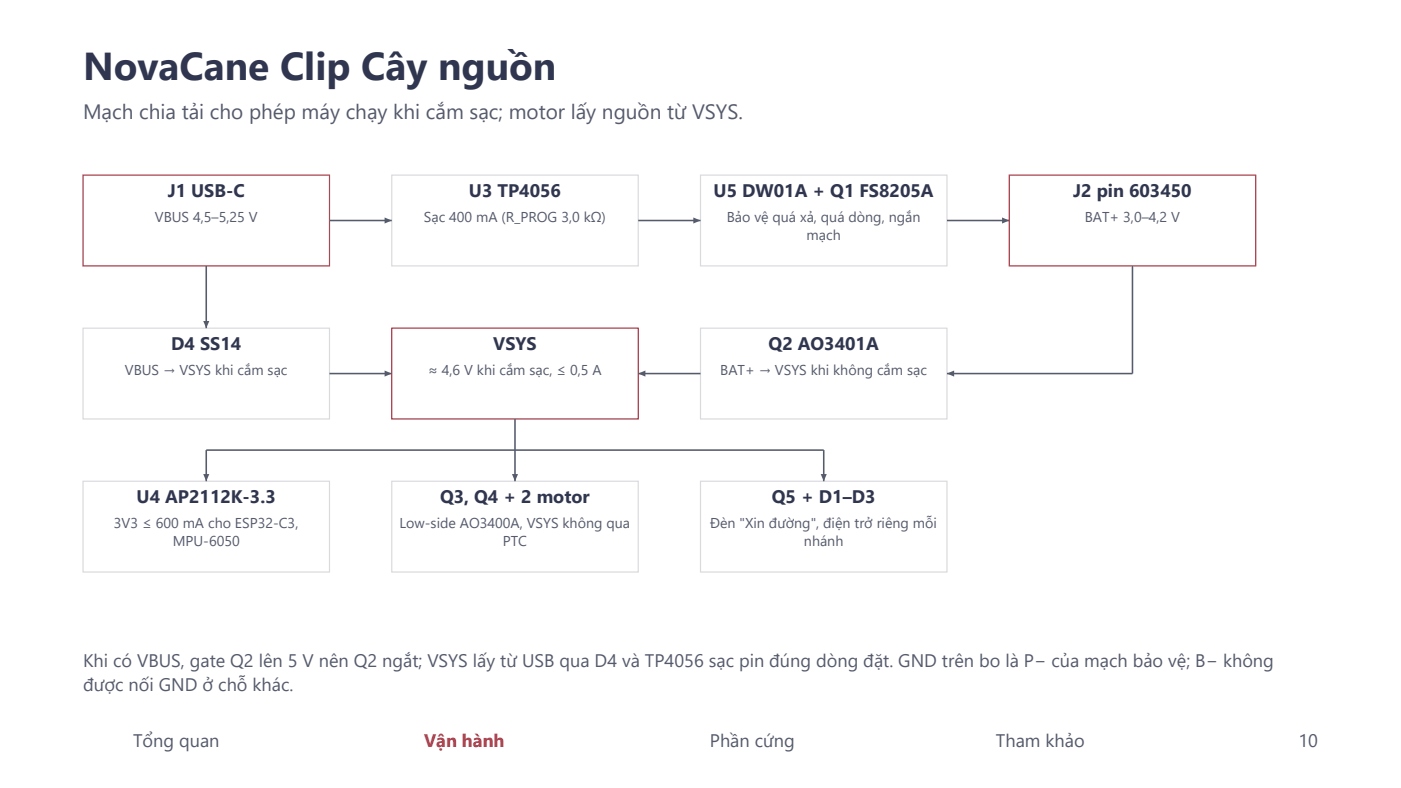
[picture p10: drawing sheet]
<svg xmlns="http://www.w3.org/2000/svg" width="381mm" height="214mm" viewBox="0 0 381 214" stroke-linecap="round" stroke-linejoin="round" font-family="sans-serif">
<defs><g id="words">
<text font-size="10.6" fill="#303650" x="22.6" y="21.9">NovaCane Clip Cây nguồn</text>
<text font-size="5.6" fill="#555b6b" x="22.6" y="32.5">Mạch chia tải cho phép máy chạy khi cắm sạc; motor lấy nguồn từ VSYS.</text>
<g font-size="4.9" fill="#303650">
<text x="45.6" y="53.6">J1 USB-C</text>
<text x="127.5" y="53.6">U3 TP4056</text>
<text x="194.1" y="53.6">U5 DW01A + Q1 FS8205A</text>
<text x="291.8" y="53.6">J2 pin 603450</text>
<text x="46.6" y="95.2">D4 SS14</text>
<text x="134.1" y="95.2">VSYS</text>
<text x="209" y="95.2">Q2 AO3401A</text>
<text x="37.2" y="136.9">U4 AP2112K-3.3</text>
<text x="119.7" y="136.9">Q3, Q4 + 2 motor</text>
<text x="209.9" y="136.9">Q5 + D1–D3</text>
</g>
<g font-size="4.9" fill="#555b6b">
<text x="22.6" y="181.3">Khi có VBUS, gate Q2 lên 5 V nên Q2 ngắt; VSYS lấy từ USB qua D4 và TP4056 sạc pin đúng dòng đặt. GND trên bo là P− của mạch bảo vệ; B− không</text>
<text x="22.6" y="187.8">được nối GND ở chỗ khác.</text>
<text x="36.2" y="203.2">Tổng quan</text>
<text x="193.1" y="203.2">Phần cứng</text>
<text x="270.8" y="203.2">Tham khảo</text>
<text x="353.1" y="203.2">10</text>
</g>
<text font-size="4.9" fill="#a33340" x="115.3" y="203.2">Vận hành</text>
<g font-size="3.9" fill="#555b6b">
<text x="42.1" y="60.4">VBUS 4,5–5,25 V</text>
<text x="115.3" y="60.4">Sạc 400 mA (R_PROG 3,0 kΩ)</text>
<text x="197.6" y="60.4">Bảo vệ quá xả, quá dòng, ngắn</text>
<text x="219.4" y="65.2">mạch</text>
<text x="295" y="60.4">BAT+ 3,0–4,2 V</text>
<text x="33.9" y="102">VBUS → VSYS khi cắm sạc</text>
<text x="116.4" y="102">≈ 4,6 V khi cắm sạc, ≤ 0,5 A</text>
<text x="195.9" y="102">BAT+ → VSYS khi không cắm sạc</text>
<text x="31" y="143.6">3V3 ≤ 600 mA cho ESP32-C3,</text>
<text x="108.7" y="143.6">Low-side AO3400A, VSYS không qua</text>
<text x="193.1" y="143.6">Đèn &quot;Xin đường&quot;, điện trở riêng mỗi</text>
<text x="47" y="148.5">MPU-6050</text>
<text x="136.7" y="148.5">PTC</text>
<text x="218.6" y="148.5">nhánh</text>
</g>
</g></defs>
<g fill="#fff" stroke="#a33340" stroke-width=".32">
<path d="M22.6 47.6h67v24.7h-67z" fill-rule="evenodd"/>
<path d="M274.5 47.6h67v24.7h-67z" fill-rule="evenodd"/>
<path d="M106.5 89.3h67.1v24.6h-67.1z" fill-rule="evenodd"/>
</g>
<g fill="#fff" stroke="#d9d9de" stroke-width=".32">
<path d="M106.5 47.6h67.1v24.7h-67.1z" fill-rule="evenodd"/>
<path d="M190.5 47.6h67v24.7h-67z" fill-rule="evenodd"/>
<path d="M22.6 89.3h67v24.6h-67z" fill-rule="evenodd"/>
<path d="M190.5 89.3h67v24.6h-67z" fill-rule="evenodd"/>
<path d="M22.6 130.9h67v24.7h-67z" fill-rule="evenodd"/>
<path d="M106.5 130.9h67.1v24.7h-67.1z" fill-rule="evenodd"/>
<path d="M190.5 130.9h67v24.7h-67z" fill-rule="evenodd"/>
</g>
<path d="M89.6 60h16.9" fill="none" stroke="#555b6b" stroke-width=".42"/>
<path d="M104.6 59.1l1.9 .9-1.9 .8z" fill="#555b6b"/>
<path d="M173.6 60h16.9" fill="none" stroke="#555b6b" stroke-width=".42"/>
<path d="M188.6 59.1l1.9 .9-1.9 .8z" fill="#555b6b"/>
<path d="M257.5 60h17" fill="none" stroke="#555b6b" stroke-width=".42"/>
<path d="M272.5 59.1l2 .9-2 .8z" fill="#555b6b"/>
<path d="M56.1 72.3v17" fill="none" stroke="#555b6b" stroke-width=".42"/>
<path d="M55.3 87.3h1.6l-.8 2z" fill="#555b6b"/>
<path d="M89.6 101.6h16.9" fill="none" stroke="#555b6b" stroke-width=".42"/>
<path d="M104.6 100.8l1.9 .8-1.9 .8z" fill="#555b6b"/>
<path d="M173.6 101.6h16.9" fill="none" stroke="#555b6b" stroke-width=".42"/>
<path d="M173.6 101.6l1.9-.8v1.6z" fill="#555b6b"/>
<path d="M140.1 113.9v8.5M224 122.4h-167.9v8.5" fill="none" stroke="#555b6b" stroke-width=".42"/>
<path d="M55.3 128.9h1.6l-.8 2z" fill="#555b6b"/>
<path d="M140.1 122.4v8.5" fill="none" stroke="#555b6b" stroke-width=".42"/>
<path d="M139.2 128.9h1.7l-.8 2z" fill="#555b6b"/>
<path d="M224 122.4v8.5" fill="none" stroke="#555b6b" stroke-width=".42"/>
<path d="M223.2 128.9h1.6l-.8 2z" fill="#555b6b"/>
<path d="M308 72.3v29.3h-50.5" fill="none" stroke="#555b6b" stroke-width=".42"/>
<path d="M257.5 101.6l2-.8v1.6z" fill="#555b6b"/>
<use href="#words"/>
</svg>
